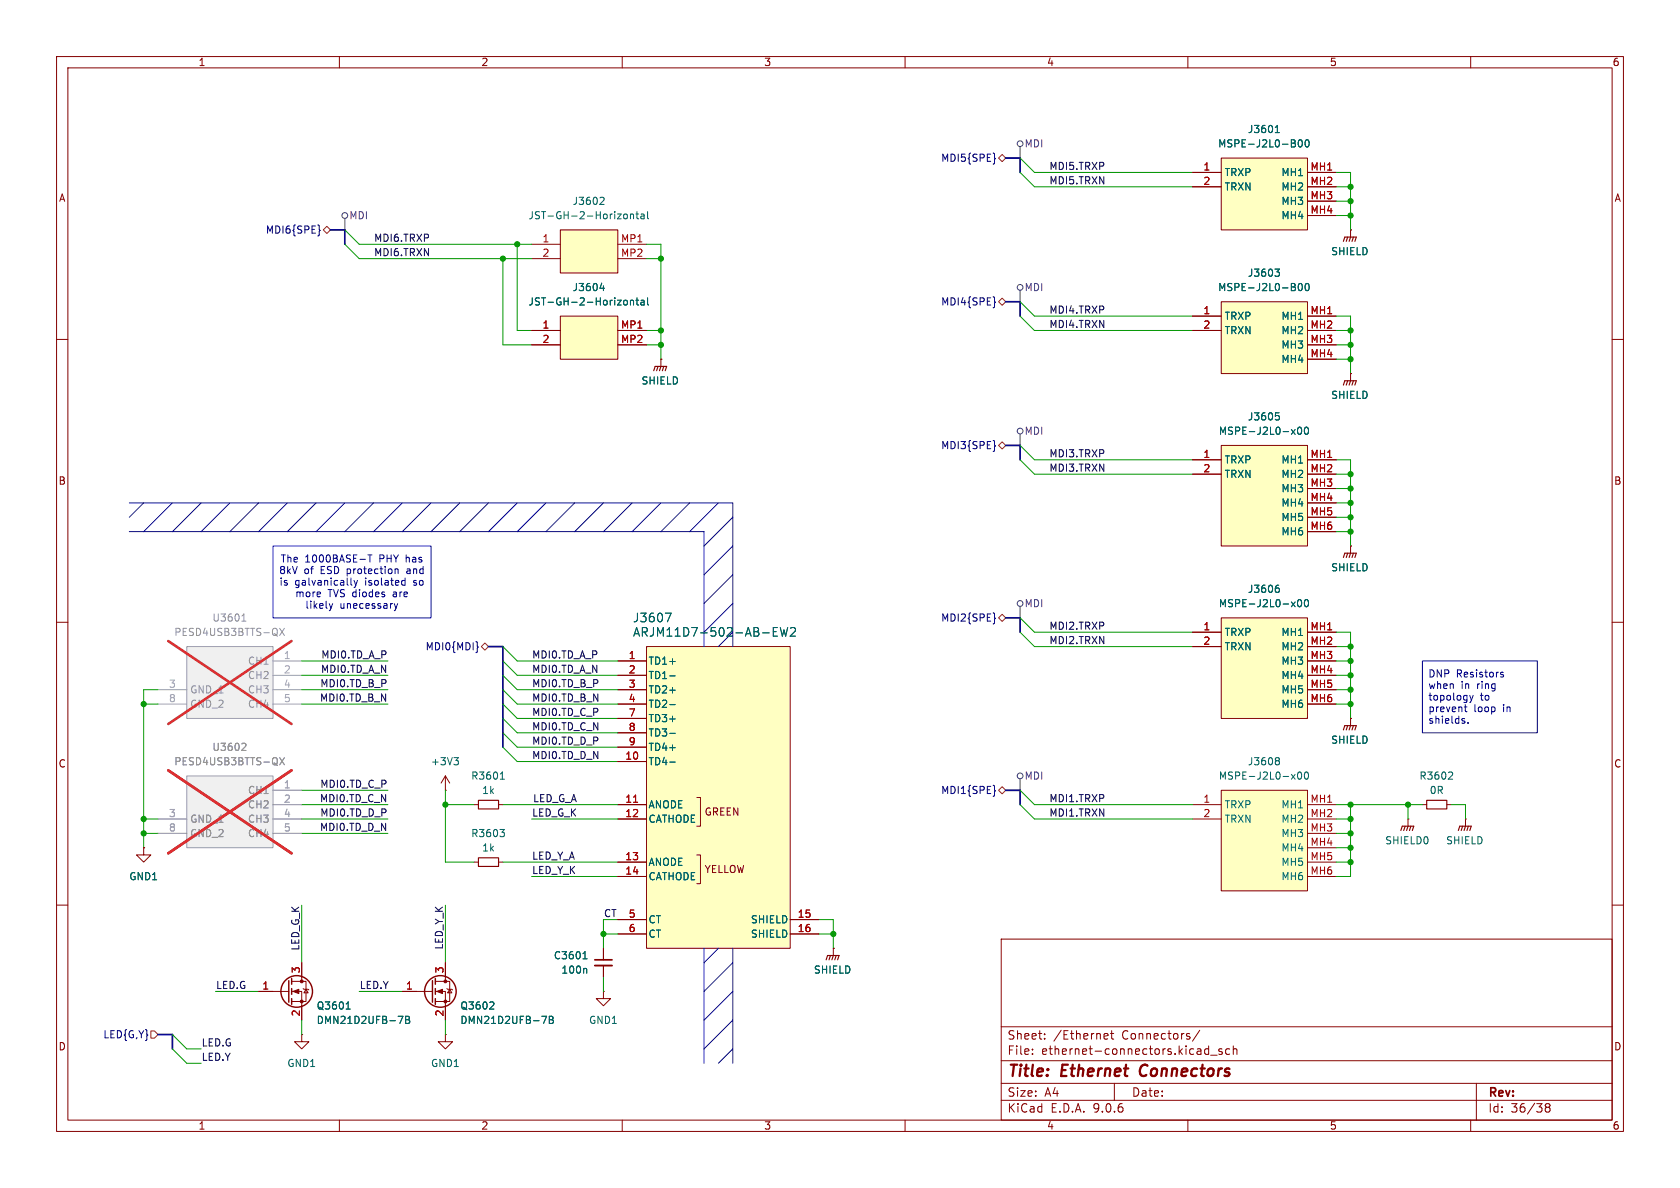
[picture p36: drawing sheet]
<svg xmlns="http://www.w3.org/2000/svg" width="297mm" height="210mm" viewBox="0 0 297 210" stroke-linecap="round" stroke-linejoin="round" font-family="sans-serif">
<defs><g id="words">
<g font-size="2.8" fill="#840000">
<text x="178" y="190.9">Title:</text>
<text x="187.7" y="190.9">Ethernet</text>
<text x="202.4" y="190.9">Connectors</text>
</g>
<g font-size="2.1" fill="#006464">
<text x="111.8" y="110.2">J3607</text>
<text x="111.8" y="112.8">ARJM11D7-502-AB-EW2</text>
</g>
<g font-size="2.1" fill="#840000">
<text x="178" y="184">Sheet:</text>
<text x="186.2" y="184">/Ethernet</text>
<text x="198.4" y="184">Connectors/</text>
<text x="178" y="186.7">File:</text>
<text x="184.1" y="186.7">ethernet-connectors.kicad_sch</text>
<text x="178" y="196.9">KiCad</text>
<text x="178" y="194.1">Size:</text>
<text x="184.7" y="194.1">A4</text>
<text x="185.7" y="196.9">E.D.A.</text>
<text x="193.3" y="196.9">9.0.6</text>
<text x="200" y="194.1">Date:</text>
<text x="263" y="194.3">Rev:</text>
<text x="263" y="196.9">Id:</text>
<text x="267.1" y="196.9">36/38</text>
</g>
<g font-size="1.8" fill="#840000">
<text x="35" y="11.9">1</text>
<text x="85" y="11.9">2</text>
<text x="135" y="11.9">3</text>
<text x="185" y="11.9">4</text>
<text x="235" y="11.9">5</text>
<text x="285" y="11.9">6</text>
<text x="10.3" y="35.9">A</text>
<text x="285.3" y="35.9">A</text>
<text x="10.3" y="85.9">B</text>
<text x="285.3" y="85.9">B</text>
<text x="10.3" y="135.9">C</text>
<text x="285.3" y="135.9">C</text>
<text x="124.5" y="144.4">GREEN</text>
<text x="124.5" y="154.5">YELLOW</text>
<text x="10.3" y="185.9">D</text>
<text x="285.3" y="185.9">D</text>
<text x="35" y="199.9">1</text>
<text x="85" y="199.9">2</text>
<text x="135" y="199.9">3</text>
<text x="185" y="199.9">4</text>
<text x="235" y="199.9">5</text>
<text x="285" y="199.9">6</text>
</g>
<g font-size="1.8" fill="#006464">
<text x="220.5" y="23.7">J3601</text>
<text x="215.3" y="26.3">MSPE-J2L0-B00</text>
<text x="216.4" y="31.3">TRXP</text>
<text x="216.4" y="33.9">TRXN</text>
<text x="226.4" y="31.3">MH1</text>
<text x="226.4" y="33.9">MH2</text>
<text x="93.3" y="39">JST-GH-2-Horizontal</text>
<text x="101.1" y="36.4">J3602</text>
<text x="226.4" y="36.4">MH3</text>
<text x="226.4" y="39">MH4</text>
<text x="235.2" y="45.3">SHIELD</text>
<text x="101.1" y="51.7">J3604</text>
<text x="215.3" y="51.7">MSPE-J2L0-B00</text>
<text x="220.5" y="49.1">J3603</text>
<text x="93.3" y="54.2">JST-GH-2-Horizontal</text>
<text x="216.4" y="56.7">TRXP</text>
<text x="216.4" y="59.3">TRXN</text>
<text x="226.4" y="56.7">MH1</text>
<text x="226.4" y="59.3">MH2</text>
<text x="226.4" y="61.8">MH3</text>
<text x="226.4" y="64.4">MH4</text>
<text x="113.3" y="68.2">SHIELD</text>
<text x="235.2" y="70.7">SHIELD</text>
<text x="215.4" y="77.1">MSPE-J2L0-x00</text>
<text x="220.5" y="74.5">J3605</text>
<text x="216.4" y="82.1">TRXP</text>
<text x="226.4" y="82.1">MH1</text>
<text x="216.4" y="84.7">TRXN</text>
<text x="226.4" y="84.7">MH2</text>
<text x="226.4" y="87.2">MH3</text>
<text x="226.4" y="89.8">MH4</text>
<text x="226.4" y="92.3">MH5</text>
<text x="226.4" y="94.8">MH6</text>
<text x="235.2" y="101.2">SHIELD</text>
<text x="215.4" y="107.5">MSPE-J2L0-x00</text>
<text x="220.5" y="105">J3606</text>
<text x="216.4" y="112.6">TRXP</text>
<text x="226.4" y="112.6">MH1</text>
<text x="114.6" y="117.7">TD1+</text>
<text x="216.4" y="115.2">TRXN</text>
<text x="226.4" y="115.2">MH2</text>
<text x="226.4" y="117.7">MH3</text>
<text x="114.6" y="120.2">TD1-</text>
<text x="114.6" y="122.8">TD2+</text>
<text x="114.6" y="125.3">TD2-</text>
<text x="226.4" y="120.2">MH4</text>
<text x="226.4" y="122.8">MH5</text>
<text x="226.4" y="125.3">MH6</text>
<text x="114.6" y="127.9">TD3+</text>
<text x="114.6" y="130.4">TD3-</text>
<text x="235.2" y="131.7">SHIELD</text>
<text x="76.1" y="135.5">+3V3</text>
<text x="114.6" y="132.9">TD4+</text>
<text x="114.6" y="135.5">TD4-</text>
<text x="220.5" y="135.5">J3608</text>
<text x="83.2" y="138">R3601</text>
<text x="85.1" y="140.6">1k</text>
<text x="114.6" y="143.1">ANODE</text>
<text x="215.4" y="138">MSPE-J2L0-x00</text>
<text x="216.4" y="143.1">TRXP</text>
<text x="226.4" y="143.1">MH1</text>
<text x="250.8" y="138">R3602</text>
<text x="252.7" y="140.6">0R</text>
<text x="83.2" y="148.2">R3603</text>
<text x="114.6" y="145.6">CATHODE</text>
<text x="216.4" y="145.6">TRXN</text>
<text x="226.4" y="145.6">MH2</text>
<text x="226.4" y="148.2">MH3</text>
<text x="244.8" y="149.5">SHIELD0</text>
<text x="255.6" y="149.5">SHIELD</text>
<text x="22.8" y="155.8">GND1</text>
<text x="85.1" y="150.7">1k</text>
<text x="114.6" y="153.3">ANODE</text>
<text x="114.6" y="155.8">CATHODE</text>
<text x="226.4" y="150.7">MH4</text>
<text x="226.4" y="153.3">MH5</text>
<text x="226.4" y="155.8">MH6</text>
<text x="114.6" y="163.4">CT</text>
<text x="114.6" y="166">CT</text>
<text x="132.7" y="163.4">SHIELD</text>
<text x="132.7" y="166">SHIELD</text>
<text x="97.8" y="169.8">C3601</text>
<text x="99.1" y="172.3">100n</text>
<text x="143.8" y="172.3">SHIELD</text>
<text x="55.9" y="178.7">Q3601</text>
<text x="81.3" y="178.7">Q3602</text>
<text x="55.9" y="181.2">DMN21D2UFB-7B</text>
<text x="81.3" y="181.2">DMN21D2UFB-7B</text>
<text x="104" y="181.2">GND1</text>
<text x="50.7" y="188.8">GND1</text>
<text x="76.1" y="188.8">GND1</text>
</g>
<g font-size="1.8" fill="#000084">
<text x="166.3" y="28.8">MDI5{SPE}</text>
<text x="46.9" y="41.5">MDI6{SPE}</text>
<text x="166.3" y="54.2">MDI4{SPE}</text>
<text x="166.3" y="79.6">MDI3{SPE}</text>
<text x="166.3" y="110.1">MDI2{SPE}</text>
<text x="75.1" y="115.2">MDI0{MDI}</text>
<text x="166.3" y="140.6">MDI1{SPE}</text>
<text x="18.2" y="183.7">LED{G,Y}</text>
</g>
<g font-size="1.8" fill="#840084">
<text x="181" y="26.3">MDI</text>
<text x="61.7" y="39">MDI</text>
<text x="181" y="51.7">MDI</text>
<text x="181" y="77.1">MDI</text>
<text x="181" y="107.5">MDI</text>
<text x="181" y="138">MDI</text>
</g>
<g font-size="1.8" fill="#0f0f0f">
<text x="185.4" y="32.7">MDI5.TRXN</text>
<text x="185.4" y="30.1">MDI5.TRXP</text>
<text x="66" y="45.4">MDI6.TRXN</text>
<text x="66" y="42.8">MDI6.TRXP</text>
<text x="185.4" y="58.1">MDI4.TRXN</text>
<text x="185.4" y="55.5">MDI4.TRXP</text>
<text x="185.4" y="80.9">MDI3.TRXP</text>
<text x="185.4" y="83.5">MDI3.TRXN</text>
<text x="185.4" y="111.4">MDI2.TRXP</text>
<text x="185.4" y="114">MDI2.TRXN</text>
<text x="56.6" y="119">MDI0.TD_A_N</text>
<text x="56.7" y="116.5">MDI0.TD_A_P</text>
<text x="94" y="116.5">MDI0.TD_A_P</text>
<text x="94" y="119">MDI0.TD_A_N</text>
<text x="56.5" y="124.1">MDI0.TD_B_N</text>
<text x="56.5" y="121.6">MDI0.TD_B_P</text>
<text x="94" y="121.6">MDI0.TD_B_P</text>
<text x="94" y="124.1">MDI0.TD_B_N</text>
<text x="94" y="129.2">MDI0.TD_C_N</text>
<text x="94" y="126.7">MDI0.TD_C_P</text>
<text x="94" y="131.7">MDI0.TD_D_P</text>
<text x="94" y="134.3">MDI0.TD_D_N</text>
<text x="56.5" y="141.9">MDI0.TD_C_N</text>
<text x="56.5" y="139.4">MDI0.TD_C_P</text>
<text x="94.1" y="141.9">LED_G_A</text>
<text x="185.4" y="141.9">MDI1.TRXP</text>
<text x="56.5" y="147">MDI0.TD_D_N</text>
<text x="56.5" y="144.4">MDI0.TD_D_P</text>
<text x="94" y="144.4">LED_G_K</text>
<text x="185.4" y="144.4">MDI1.TRXN</text>
<text x="94" y="152.1">LED_Y_A</text>
<text x="94" y="154.6">LED_Y_K</text>
<text x="78.4" y="168" transform="rotate(-90 78.4 168)">LED_Y_K</text>
<text x="53" y="168.1" transform="rotate(-90 53 168.1)">LED_G_K</text>
<text x="38.1" y="174.9">LED.G</text>
<text x="63.5" y="174.9">LED.Y</text>
<text x="35.6" y="185.1">LED.G</text>
<text x="35.6" y="187.6">LED.Y</text>
</g>
<g font-size="1.8" fill="#a90000">
<text x="212.7" y="30.2">1</text>
<text x="212.7" y="32.8">2</text>
<text x="231.6" y="30.2">MH1</text>
<text x="231.6" y="32.8">MH2</text>
<text x="231.6" y="35.3">MH3</text>
<text x="231.6" y="37.8">MH4</text>
<text x="95.8" y="42.9">1</text>
<text x="95.8" y="45.5">2</text>
<text x="109.7" y="42.9">MP1</text>
<text x="109.7" y="45.5">MP2</text>
<text x="95.8" y="58.2">1</text>
<text x="109.7" y="58.2">MP1</text>
<text x="212.7" y="55.6">1</text>
<text x="212.7" y="58.2">2</text>
<text x="231.6" y="55.6">MH1</text>
<text x="231.6" y="58.2">MH2</text>
<text x="95.8" y="60.7">2</text>
<text x="109.7" y="60.7">MP2</text>
<text x="231.6" y="60.7">MH3</text>
<text x="231.6" y="63.2">MH4</text>
<text x="212.7" y="81">1</text>
<text x="212.7" y="83.6">2</text>
<text x="231.6" y="81">MH1</text>
<text x="231.6" y="83.6">MH2</text>
<text x="231.6" y="86.1">MH3</text>
<text x="231.6" y="88.6">MH4</text>
<text x="231.6" y="91.2">MH5</text>
<text x="231.6" y="93.7">MH6</text>
<text x="212.7" y="111.5">1</text>
<text x="231.6" y="111.5">MH1</text>
<text x="111.1" y="116.6">1</text>
<text x="111.1" y="119.1">2</text>
<text x="212.7" y="114">2</text>
<text x="231.6" y="114">MH2</text>
<text x="231.6" y="116.6">MH3</text>
<text x="231.6" y="119.1">MH4</text>
<text x="111.1" y="121.7">3</text>
<text x="111.1" y="124.2">4</text>
<text x="231.6" y="121.7">MH5</text>
<text x="231.6" y="124.2">MH6</text>
<text x="111.1" y="126.7">7</text>
<text x="111.1" y="129.3">8</text>
<text x="111.1" y="131.8">9</text>
<text x="110.4" y="134.4">10</text>
<text x="110.4" y="142">11</text>
<text x="212.7" y="142">1</text>
<text x="231.6" y="142">MH1</text>
<text x="110.4" y="144.5">12</text>
<text x="212.7" y="144.5">2</text>
<text x="231.6" y="144.5">MH2</text>
<text x="231.6" y="147.1">MH3</text>
<text x="231.6" y="149.6">MH4</text>
<text x="110.4" y="152.1">13</text>
<text x="110.4" y="154.7">14</text>
<text x="231.6" y="152.1">MH5</text>
<text x="231.6" y="154.7">MH6</text>
<text x="111.1" y="162.3">5</text>
<text x="111.1" y="164.8">6</text>
<text x="140.9" y="162.3">15</text>
<text x="140.9" y="164.8">16</text>
<text x="53.1" y="172.2" transform="rotate(-90 53.1 172.2)">3</text>
<text x="78.5" y="172.2" transform="rotate(-90 78.5 172.2)">3</text>
<text x="46.3" y="175">1</text>
<text x="53.1" y="179.8" transform="rotate(-90 53.1 179.8)">2</text>
<text x="71.7" y="175">1</text>
<text x="78.5" y="179.8" transform="rotate(-90 78.5 179.8)">2</text>
</g>
<g font-size="1.8" fill="#0000c2">
<text x="49.2" y="101.7">8kV</text>
<text x="49.5" y="99.6">The</text>
<text x="53.7" y="101.7">of</text>
<text x="53.9" y="99.6">1000BASE-T</text>
<text x="56.8" y="101.7">ESD protection</text>
<text x="67.2" y="99.6">PHY has</text>
<text x="72.4" y="101.7">and</text>
<text x="49.3" y="103.7">is</text>
<text x="52.1" y="105.8">more</text>
<text x="52.1" y="103.7">galvanically</text>
<text x="53.9" y="107.8">likely</text>
<text x="58" y="105.8">TVS diodes</text>
<text x="60.1" y="107.8">unecessary</text>
<text x="64.7" y="103.7">isolated</text>
<text x="69.8" y="105.8">are</text>
<text x="73.4" y="103.7">so</text>
<text x="252.4" y="120">DNP</text>
<text x="257.5" y="120">Resistors</text>
<text x="252.4" y="122">when</text>
<text x="252.4" y="124.1">topology</text>
<text x="258.3" y="122">in</text>
<text x="261.2" y="122">ring</text>
<text x="261.7" y="124.1">to</text>
<text x="252.4" y="126.1">prevent</text>
<text x="252.4" y="128.1">shields.</text>
<text x="260.5" y="126.1">loop</text>
<text x="265.8" y="126.1">in</text>
</g>
<g font-size="1.8" fill="#989898">
<text x="30.7" y="112.6">PESD4USB3BTTS-QX</text>
<text x="37.5" y="110.1">U3601</text>
<text x="43.7" y="117.7">CH1</text>
<text x="33.5" y="122.8">GND_1</text>
<text x="33.5" y="125.3">GND_2</text>
<text x="43.7" y="120.2">CH2</text>
<text x="43.7" y="122.8">CH3</text>
<text x="43.7" y="125.3">CH4</text>
<text x="30.7" y="135.5">PESD4USB3BTTS-QX</text>
<text x="37.5" y="132.9">U3602</text>
<text x="43.7" y="140.6">CH1</text>
<text x="43.7" y="143.1">CH2</text>
<text x="33.5" y="145.6">GND_1</text>
<text x="33.5" y="148.2">GND_2</text>
<text x="43.7" y="145.6">CH3</text>
<text x="43.7" y="148.2">CH4</text>
</g>
<g font-size="1.8" fill="#aaa">
<text x="50.1" y="116.6">1</text>
<text x="50.1" y="119.1">2</text>
<text x="29.8" y="121.7">3</text>
<text x="29.8" y="124.2">8</text>
<text x="50.1" y="121.7">4</text>
<text x="50.1" y="124.2">5</text>
<text x="50.1" y="139.4">1</text>
<text x="50.1" y="142">2</text>
<text x="29.8" y="144.5">3</text>
<text x="29.8" y="147.1">8</text>
<text x="50.1" y="144.5">4</text>
<text x="50.1" y="147.1">5</text>
</g>
<text font-size="1.8" fill="#009600" x="106.7" y="162.2">CT</text>
</g></defs>
<g fill="none" stroke="#840000" stroke-width=".18">
<path d="M10 10h277v190h-277zM12 12h273v186h-273zM60 10v2M110 10v2M160 10v2M210 10v2M260 10v2M10 60h2M285 60h2M10 110h2M285 110h2M10 160h2"/>
<path d="M177 166h108v32h-108zM285 160h2M60 198v2M110 198v2M160 198v2M177 194.5h108M177 191.5h108M177 187.5h108M177 181.5h108M182.5 186.3v.1M182.5 185.5v.1M184.7 183.6v.1"/>
<path d="M184.7 182.8v.1M195.4 182.7l.4 .1 .1 .3-.7 .1M195.8 183.6l-.4 .1M196.3 182.7h.6M196.5 182.2v1.3l.4 .2M197 191.5v3M210 198v2M212.1 182.1l-1.3 2M213.1 186.3h.6M213.1 185.5h.6M213.7 184.9v1.5M214 186.5h1.2"/>
<path d="M216 185.5l-.3-.1-.2 .2v.2l.5 .2v.3h-.5M217.4 185.5l-.4-.1-.3 .3v.4l.1 .2h.6M218 185.5l.2-.1 .4 .1 .1 .9M218 184.9v1.5M260 198v2M261 191.5v6.5M273.5 195.7l-.3-.2 .3-.4 .4 .1 .1 .2-.3 .3M273.5 195.7l-.3 .3v.5l.3 .1 .4-.1 .1-.2v-.4l-.3-.2M273.5 195.7h.2"/>
</g>
<path d="M201.8 188.5a1.27 1.27 0 0 0 0 1.6" fill="none" stroke="#840000" stroke-width=".4"/>
<path d="M215.9 139.7h15.2v17.8h-15.2z" fill="#ffffc2"/>
<path d="M215.9 139.7h15.2v17.8h-15.2zM210.8 142.2h5.1M210.8 144.8h5.1M231.1 142.2h5.1M231.1 144.8h5.1M231.1 147.3h5.1M231.1 149.9h5.1M231.1 152.4h5.1M231.1 154.9h5.1" fill="none" stroke="#840000" stroke-width=".18"/>
<path d="M225.7 133.9h.2l.3 .3-.3 .3M225.7 134.5h.2M225.9 134.5l.3 .2v.3l-.1 .1-.4 .1M228.3 136.9l.7 .8M229 136.9l-.7 .8M229.5 136.6l.2-.1a.68 .68 0 0 1 .4 .6 .68 .68 0 0 1-.4 .6l-.2-.1-.1-.3zM230.7 136.6l.2-.1a.68 .68 0 0 1 .4 .6 .68 .68 0 0 1-.4 .6l-.2-.1-.1-.3z" fill="none" stroke="#006464" stroke-width=".18"/>
<path d="M99.1 40.6h10.1v7.7h-10.1z" fill="#ffffc2"/>
<path d="M94 43.2h5.1M94 45.7h5.1M99.1 40.6h10.1v7.7h-10.1zM109.2 43.2h5.1M109.2 45.7h5.1" fill="none" stroke="#840000" stroke-width=".18"/>
<path d="M106.3 34.9h.4l.1 .3-.8 .9h.8M110.3 38l.4-.2 .2 .3-.1 .5-.3 .1-.2-.1M111.5 38l.1-.2 .3 .1 .1 .8M111.5 37.8v.9M112.4 37.8h.5M112.6 37.4v1.1l.3 .2M113.3 37.9h.5l.1 .8M113.9 38.1l-.4 .1-.2 .2 .2 .3 .4-.1M114.5 37.4v1.1l.2 .2" fill="none" stroke="#006464" stroke-width=".18"/>
<path d="M99.1 55.9h10.1v7.6h-10.1z" fill="#ffffc2"/>
<path d="M94 58.4h5.1M99.1 55.9h10.1v7.6h-10.1zM109.2 58.4h5.1M238.8 40.6h.1M238.8 40.6v1.3M94 61h5.1M109.2 61h5.1M248.9 144.8h.1M248.9 144.8v1.3M147.3 167.6h.1M147.3 167.6v1.3" fill="none" stroke="#840000" stroke-width=".18"/>
<path d="M106.1 51h.8M106.7 50.5v.9M110.3 53.2l.4-.1 .2 .2-.1 .6h-.3l-.2-.1M111.5 53.2l.1-.1h.3l.1 .8M111.5 53.1v.8M112.4 53.1h.5M112.6 52.6v1.1l.3 .2M113.3 53.1h.5l.1 .8M113.9 53.4h-.4l-.2 .2 .2 .3h.4M114.5 52.6v1.1l.2 .2" fill="none" stroke="#006464" stroke-width=".18"/>
<path d="M237.5 42.7l.2-.8h2.1l-.3 .8M238.3 41.9l-.3 .8M238.8 41.9l-.3 .8M239.3 41.9l-.3 .8M247.6 146.8l.3-.7h2l-.2 .7M248.4 146.1l-.2 .7M248.9 146.1l-.2 .7M249.4 146.1l-.2 .7M146 169.7l.3-.8h2l-.2 .8M146.8 168.9l-.2 .8M147.3 168.9l-.2 .8M147.8 168.9l-.2 .8" fill="none" stroke="#840000" stroke-width=".2"/>
<path d="M215.9 109.2h15.2v17.8h-15.2z" fill="#ffffc2"/>
<path d="M210.8 111.8h5.1M210.8 114.3h5.1M215.9 109.2h15.2v17.8h-15.2zM231.1 111.8h5.1M231.1 114.3h5.1M231.1 116.8h5.1M231.1 119.4h5.1M231.1 121.9h5.1M231.1 124.5h5.1M259.1 144.8h.1M259.1 144.8v1.3" fill="none" stroke="#840000" stroke-width=".18"/>
<path d="M225.7 103.9h.2l.3 .3-.1 .4-.4 .1M225.8 103.4h.3M228.3 106.4l.7 .9M229 106.4l-.7 .9M229.5 106.1l.2-.1a.68 .68 0 0 1 .4 .6 .68 .68 0 0 1-.4 .7l-.2-.2-.1-.3zM230.7 106.1l.2-.1a.68 .68 0 0 1 .4 .6 .68 .68 0 0 1-.4 .7l-.2-.2-.1-.3z" fill="none" stroke="#006464" stroke-width=".18"/>
<path d="M257.8 146.8l.3-.7h2l-.3 .7M258.6 146.1l-.3 .7M259.1 146.1l-.3 .7M259.6 146.1l-.3 .7" fill="none" stroke="#840000" stroke-width=".2"/>
<path d="M215.9 27.9h15.2v12.7h-15.2z" fill="#ffffc2"/>
<path d="M210.8 30.5h5.1M210.8 33h5.1M215.9 27.9h15.2v12.7h-15.2zM231.1 30.5h5.1M231.1 33h5.1M231.1 35.6h5.1M231.1 38.1h5.1" fill="none" stroke="#840000" stroke-width=".18"/>
<path d="M225.5 23.4h.7M225.6 22.5l.2-.3v1.2M229 25.4v.5M229.6 24.8l.2-.1a.68 .68 0 0 1 .4 .6 .68 .68 0 0 1-.4 .7l-.2-.1-.1-.4zM230.8 24.8l.2-.1a.68 .68 0 0 1 .5 .6 .68 .68 0 0 1-.5 .7l-.2-.1-.1-.4z" fill="none" stroke="#006464" stroke-width=".18"/>
<path d="M215.9 53.3h15.2v12.7h-15.2z" fill="#ffffc2"/>
<g fill="none" stroke="#840000" stroke-width=".18">
<path d="M210.8 55.9h5.1M210.8 58.4h5.1M215.9 53.3h15.2v12.7h-15.2zM231.1 55.9h5.1M231.1 58.4h5.1M231.1 61h5.1M231.1 63.5h5.1M238.8 127h.1M238.8 127v1.3M45.7 175.3h5.4M51.6 173.5h2.5v3.5h-2.5M51.6 175.3h1.7v5"/>
<path d="M53.3 170.2v3.3M53.6 174.8l.1 .1h.8l.1 .1M54.1 174.9l.4 .6h-.8zM78.7 182.9v1.3h1.3l-1.3 1.2-1.2-1.2h1.2M78.7 182.9h.1"/>
</g>
<path d="M225.4 47.6h.8l-.4 .5 .3 .1 .1 .4-.3 .2h-.3M229 50.8v.5M229.6 50.2l.2-.1a.68 .68 0 0 1 .4 .6 .68 .68 0 0 1-.4 .7l-.2-.1-.1-.4zM230.8 50.2l.2-.1a.68 .68 0 0 1 .5 .6 .68 .68 0 0 1-.5 .7l-.2-.1-.1-.4zM61.2 178.4h.7M61.4 177.3l.2-.2v1.3M70.4 179.6h.8l-.5 1.3M71.7 179.6h.4l.3 .3-.3 .4 .3 .1v.3l-.2 .2h-.5zM71.7 180.3h.4" fill="none" stroke="#006464" stroke-width=".18"/>
<path d="M237.5 129l.2-.7h2.1l-.3 .7M238.3 128.3l-.3 .7M238.8 128.3l-.3 .7M239.3 128.3l-.3 .7" fill="none" stroke="#840000" stroke-width=".2"/>
<g fill="none" stroke="#840000" stroke-width=".25">
<path d="M51.1 173.4v3.8M51.6 173v1M51.6 174.8v1M51.6 176.5v1"/>
<circle cx="52.5" cy="175.3" r="2.79"/>
</g>
<g fill="#840000" stroke="#840000" stroke-width=".18">
<path d="M51.8 175.3l1-.4v.7z"/>
<circle cx="53.3" cy="173.5" r=".25"/>
<circle cx="53.3" cy="177" r=".25"/>
</g>
<path d="M33 114.3h15.3v12.7h-15.3z" fill="#f0f0f0"/>
<path d="M33 114.3h15.3v12.7h-15.3zM48.3 116.8h5M48.3 119.4h5M27.9 121.9h5.1M27.9 124.5h5.1M48.3 121.9h5M48.3 124.5h5" fill="none" stroke="#a1a1a1" stroke-width=".18"/>
<path d="M42.8 109.8h.7M42.9 108.8l.2-.3v1.3M49.4 111.1l.9 1.2M50.3 111.1l-.9 1.2" fill="none" stroke="#989898" stroke-width=".18"/>
<path d="M29.7 113.3l21.8 14.7M51.5 113.3l-21.8 14.7" fill="none" stroke="#e12e31" stroke-width=".46"/>
<path d="M33 137.2h15.3v12.7h-15.3z" fill="#f0f0f0"/>
<path d="M33 137.2h15.3v12.7h-15.3zM48.3 139.7h5M27.9 144.8h5.1M27.9 147.3h5.1M48.3 142.2h5M48.3 144.8h5M48.3 147.3h5" fill="none" stroke="#a1a1a1" stroke-width=".18"/>
<path d="M42.9 131.4l.5 .1 .1 .3-.8 .9h.8M49.4 133.9l.9 1.3M50.3 133.9l-.9 1.3" fill="none" stroke="#989898" stroke-width=".18"/>
<path d="M29.7 136.2l21.8 14.6M51.5 136.2l-21.8 14.6" fill="none" stroke="#e12e31" stroke-width=".46"/>
<path d="M115.6 65.5l.2-.7h2.1l-.3 .7M116.3 64.8l-.2 .7M116.8 64.8l-.2 .7M117.3 64.8l-.2 .7M237.5 98.6l.2-.8h2.1l-.3 .8M238.3 97.8l-.3 .8M238.8 97.8l-.3 .8M239.3 97.8l-.3 .8M84.6 151.6h3.5v1.6h-3.5zM84.6 141.5h3.5v1.5h-3.5z" fill="none" stroke="#840000" stroke-width=".2"/>
<path d="M116.8 63.5h.1M116.8 63.5v1.3M238.8 96.5h.1M238.8 96.5v1.3M78.7 139.7h.1M78.7 137.2l.8 1.2M78.7 137.2l-.7 1.2M78.7 137.2v2.5M83.8 152.4h.8M83.8 142.2h.8M88.1 152.4h.8M88.1 142.2h.8" fill="none" stroke="#840000" stroke-width=".18"/>
<path d="M80.3 133.9h.7l-.4 .5M80.8 134.4l.2 .3v.3l-.2 .2M88.4 137.7h.8M88.6 136.8l.2-.3v1.2M88.4 146.6h.8l-.5 .5M88.9 147.1l.3 .3v.3l-.3 .2" fill="none" stroke="#006464" stroke-width=".18"/>
<path d="M215.9 78.7h15.2v17.8h-15.2z" fill="#ffffc2"/>
<g fill="none" stroke="#840000" stroke-width=".18">
<path d="M215.9 78.7h15.2v17.8h-15.2zM238.8 66h.1M238.8 66v1.3M210.8 81.3h5.1M210.8 83.8h5.1M231.1 81.3h5.1M231.1 83.8h5.1M231.1 86.4h5.1M231.1 88.9h5.1M231.1 91.4h5.1M231.1 94h5.1M25.4 149.9v1.2h1.3l-1.3 1.3-1.3-1.3h1.3"/>
<path d="M25.4 149.9h.1M251.5 142.2h.7M255.8 142.2h.7M71.1 175.3h5.4M77 173.5h2.5v3.5h-2.5M77 175.3h1.7v5M78.7 170.2v3.3M79 174.8l.1 .1h.8l.1 .1M79.5 174.9l.4 .6h-.8zM106.7 175.3v1.2h-1.3l1.3 1.3 1.2-1.3h-1.2M106.7 175.3h.1M106.7 167.6v2.1"/>
<path d="M106.7 170.7v2M53.3 182.9v1.3h1.3l-1.3 1.2-1.2-1.2h1.2M53.3 182.9h.1"/>
</g>
<g fill="none" stroke="#006464" stroke-width=".18">
<path d="M225.5 73h.6M225.6 73.5h.3l.3 .2-.1 .5h-.5M228.3 75.9l.7 .9M229 75.9l-.7 .9M229.5 75.6l.2-.1a.68 .68 0 0 1 .4 .6 .68 .68 0 0 1-.4 .7l-.2-.1-.1-.4zM230.7 75.6l.2-.1a.68 .68 0 0 1 .4 .6 .68 .68 0 0 1-.4 .7l-.2-.1-.1-.4zM256.6 136.5l.2 .2v.3l-.8 .7h.8M87.1 177.1l.2 .3v.3l-.8 .7h.8M95.8 179.6h.8l-.5 1.3M97.1 179.6h.4l.3 .3-.3 .4 .3 .1v.3l-.2 .2h-.5zM103.1 169.5h.7M103.2 168.5l.2-.3v1.3"/>
<path d="M103.5 171.2l.2 .2v.6M97.1 180.3h.4"/>
</g>
<path d="M237.5 68.1l.2-.8h2.1l-.3 .8M238.3 67.3l-.3 .8M238.8 67.3l-.3 .8M239.3 67.3l-.3 .8M252.2 141.5h3.6v1.5h-3.6z" fill="none" stroke="#840000" stroke-width=".2"/>
<g fill="none" stroke="#840000" stroke-width=".25">
<path d="M76.5 173.4v3.8M77 173v1M77 174.8v1M77 176.5v1"/>
<circle cx="77.9" cy="175.3" r="2.79"/>
</g>
<g fill="#840000" stroke="#840000" stroke-width=".18">
<path d="M77.2 175.3l1-.4v.7z"/>
<circle cx="78.7" cy="173.5" r=".25"/>
<circle cx="78.7" cy="177" r=".25"/>
</g>
<path d="M105.2 169.7h3" fill="none" stroke="#840000" stroke-width=".3"/>
<path d="M105.2 170.7h3" fill="none" stroke="#840000" stroke-width=".33"/>
<path d="M114.3 114.3h25.4v53.3h-25.4z" fill="#ffffc2"/>
<g fill="none" stroke="#840000" stroke-width=".18">
<path d="M210.8 30.5h5.1M210.8 33h5.1M231.1 30.5h5.1M231.1 33h5.1M231.1 35.6h5.1M231.1 38.1h5.1M94 58.4h5.1M109.2 58.4h5.1M210.8 58.4h5.1M210.8 55.9h5.1M231.1 58.4h5.1M231.1 55.9h5.1"/>
<path d="M238.8 40.6h.1M94 61h5.1M109.2 61h5.1M116.8 63.5h.1M231.1 61h5.1M231.1 63.5h5.1M238.8 66h.1M210.8 81.3h5.1M210.8 83.8h5.1M231.1 81.3h5.1M231.1 83.8h5.1M231.1 86.4h5.1"/>
<path d="M231.1 88.9h5.1M231.1 91.4h5.1M231.1 94h5.1M238.8 96.5h.1M109.2 116.8h5.1M109.2 119.4h5.1M114.3 114.3h25.4v53.3h-25.4zM210.8 111.8h5.1M210.8 114.3h5.1M231.1 116.8h5.1M231.1 119.4h5.1M231.1 111.8h5.1"/>
<path d="M231.1 114.3h5.1M109.2 121.9h5.1M109.2 124.5h5.1M109.2 127h5.1M109.2 129.5h5.1M109.2 132.1h5.1M109.2 134.6h5.1M231.1 121.9h5.1M231.1 124.5h5.1M238.8 127h.1M25.4 149.9h.1M109.2 142.2h5.1"/>
<path d="M109.2 144.8h5.1M109.2 152.4h5.1M109.2 154.9h5.1M123.2 141h.6v5.1h-.6M123.2 151.1h.6v5.1h-.6M45.7 175.3h2.6M53.3 170.2v2.5M53.3 177.8v2.5M71.1 175.3h2.6M78.7 170.2v2.5M78.7 177.8v2.5M106.7 167.6v2.1"/>
<path d="M106.7 170.7v2M109.2 162.6h5.1M109.2 165.1h5.1M139.7 162.6h5.1M139.7 165.1h5.1M147.3 167.6h.1"/>
</g>
<g fill="none" stroke="#006464" stroke-width=".18">
<path d="M225.5 23.4h.7M225.6 22.5l.2-.3v1.2M229 25.4v.5M229.6 24.8l.2-.1a.68 .68 0 0 1 .4 .6 .68 .68 0 0 1-.4 .7l-.2-.1-.1-.4zM230.8 24.8l.2-.1a.68 .68 0 0 1 .5 .6 .68 .68 0 0 1-.5 .7l-.2-.1-.1-.4zM106.1 51h.8M106.7 50.5v.9M110.3 53.2l.4-.1 .2 .2-.1 .6h-.3l-.2-.1M111.5 53.2l.1-.1h.3l.1 .8M111.5 53.1v.8M112.4 53.1h.5M112.6 52.6v1.1l.3 .2"/>
<path d="M113.3 53.1h.5l.1 .8M113.9 53.4h-.4l-.2 .2 .2 .3h.4M114.5 52.6v1.1l.2 .2M225.4 47.6h.8l-.4 .5 .3 .1 .1 .4-.3 .2h-.3M229 50.8v.5M229.6 50.2l.2-.1a.68 .68 0 0 1 .4 .6 .68 .68 0 0 1-.4 .7l-.2-.1-.1-.4zM230.8 50.2l.2-.1a.68 .68 0 0 1 .5 .6 .68 .68 0 0 1-.5 .7l-.2-.1-.1-.4zM225.5 73h.6M225.6 73.5h.3l.3 .2-.1 .5h-.5M228.3 75.9l.7 .9M229 75.9l-.7 .9M229.5 75.6l.2-.1a.68 .68 0 0 1 .4 .6 .68 .68 0 0 1-.4 .7l-.2-.1-.1-.4z"/>
<path d="M230.7 75.6l.2-.1a.68 .68 0 0 1 .4 .6 .68 .68 0 0 1-.4 .7l-.2-.1-.1-.4zM117.6 108.4h1l-.6 1.5M118.4 119.5h1M136.7 111.7h.5M137.4 110.9h-.7v1.6h.7M137.9 110.9l.4 1.6 .3-1.1 .3 1.1 .4-1.6M139.8 111.1l.5-.2 .3 .2v.3l-.9 1.1h.9M225.7 103.9h.2l.3 .3-.1 .4-.4 .1M225.8 103.4h.3M228.3 106.4l.7 .9M229 106.4l-.7 .9M229.5 106.1l.2-.1a.68 .68 0 0 1 .4 .6 .68 .68 0 0 1-.4 .7l-.2-.2-.1-.3z"/>
<path d="M230.7 106.1l.2-.1a.68 .68 0 0 1 .4 .6 .68 .68 0 0 1-.4 .7l-.2-.2-.1-.3zM118.4 124.6h1M118.4 129.6h1M118.4 134.7h1M61.2 178.4h.7M61.4 177.3l.2-.2v1.3M70.4 179.6h.8l-.5 1.3M71.7 179.6h.4l.3 .3-.3 .4 .3 .1v.3l-.2 .2h-.5zM87.1 177.1l.2 .3v.3l-.8 .7h.8M95.8 179.6h.8l-.5 1.3M97.1 179.6h.4l.3 .3-.3 .4 .3 .1v.3l-.2 .2h-.5zM103.1 169.5h.7"/>
<path d="M103.2 168.5l.2-.3v1.3M103.5 171.2l.2 .2v.6M71.7 180.3h.4M97.1 180.3h.4"/>
</g>
<path d="M112 141.8h.7" fill="none" stroke="#a90000" stroke-width=".18"/>
<g fill="none" stroke="#484848" stroke-width=".18">
<path d="M61 38.6v2M180.3 25.9v2M180.3 51.3v2M180.3 76.7v2M180.3 107.2v2M180.3 137.7v2"/>
<circle cx="61" cy="38.1" r=".51"/>
<circle cx="180.3" cy="25.4" r=".51"/>
<circle cx="180.3" cy="50.8" r=".51"/>
<circle cx="180.3" cy="76.2" r=".51"/>
<circle cx="180.3" cy="106.7" r=".51"/>
<circle cx="180.3" cy="137.2" r=".51"/>
</g>
<path d="M56.4 39.8v.8l.2 .1-.2 .2v.7M175.8 27.1v.8l.2 .1-.2 .2v.7M175.8 52.5v.8l.2 .1-.2 .2v.7M175.8 77.9v.8l.2 .1-.2 .2v.7M84.3 113.5l.1 .7 .2 .2-.2 .2-.1 .7M175.8 108.4v.7l.2 .2-.2 .2v.7M175.8 138.9v.7l.2 .2-.2 .2v.7" fill="none" stroke="#000084" stroke-width=".18"/>
<path d="M176.5 27.9l.7-.6 .6 .6-.6 .7zM57.1 40.6l.7-.6 .6 .6-.6 .7zM176.5 53.3l.7-.6 .6 .6-.6 .7zM176.5 78.7l.7-.6 .6 .6-.6 .7zM85.1 114.3l.6-.6 .7 .6-.7 .6zM176.5 109.2l.7-.6 .6 .6-.6 .7zM176.5 139.7l.7-.6 .6 .6-.6 .6zM26.7 182.2h.6l.6 .7-.6 .6h-.6z" fill="none" stroke="#725600" stroke-width=".18"/>
<g fill="none" stroke="#0000c2" stroke-width=".18">
<path d="M22.9 94h101.6v20.3M22.9 88.9h106.6v25.4M25.4 88.9l-2.5 2.5M30.5 88.9l-5.1 5.1M35.6 88.9l-5.1 5.1M40.6 88.9l-5 5.1M45.7 88.9l-5.1 5.1M48.3 96.5h27.9v12.7h-27.9zM50.8 88.9l-5.1 5.1M55.9 88.9l-5.1 5.1M61 88.9l-5.1 5.1M65 98.1h.8"/>
<path d="M65.4 98.1v1.3M66 88.9l-5 5.1M71.1 88.9l-5.1 5.1M76.2 88.9l-5.1 5.1M81.3 88.9l-5.1 5.1M86.4 88.9l-5.1 5.1M91.4 88.9l-5 5.1M96.5 88.9l-5.1 5.1M101.6 88.9l-5.1 5.1M106.7 88.9l-5.1 5.1M111.8 88.9l-5.1 5.1M116.8 88.9l-5 5.1"/>
<path d="M121.9 88.9l-5.1 5.1M127 88.9l-5.1 5.1M129.5 96.5l-5 5.1M129.5 91.4l-5 5.1M58.2 106.7l.3 .8M58.5 107.5l-.1 .3M58.8 106.7l-.3 .8M62 102.2v1.1l.2 .1M62.6 102.6l.3 .8M62.9 103.4l-.3 .5M63.2 102.6l-.3 .8M69.7 106.7l.3 .8"/>
<path d="M69.8 100.7l.2-.1h.3l.1 .8M70 107.5l-.3 .5M70.3 106.7l-.3 .8M71.2 102.6l.4 .1M71.6 102.2v1.2M71.6 103.4h-.4M129.5 101.6l-5 5.1M129.5 106.7l-5 5.1M129.5 111.8l-2.5 2.5M251.5 116.8h20.3v12.7h-20.3zM265.3 119.2l.5 .1v.2l-.2 .2-.3-.1M265.3 118.9h.5"/>
<path d="M258.8 127.4l.2 .2-.2 .3M258.8 127l.1 .1M259 124.5v1.1l.3 .2M259.5 127.7v.2M259.8 122.9l.3 .9M260.1 123.8l-.3 .4M260.4 122.9l-.3 .9M124.5 167.6v20.4M127 167.6l-2.5 2.6M129.5 167.6v20.4M129.5 175.3l-5 5M129.5 170.2l-5 5.1"/>
<path d="M129.5 180.3l-5 5.1M129.5 185.4l-2.5 2.6"/>
</g>
<path d="M177.8 27.9h2.5v2.6M58.4 40.6h2.6v2.6M177.8 53.3h2.5v2.6M177.8 78.7h2.5v2.6M86.4 114.3h2.5v17.8M177.8 109.2h2.5v2.6M177.8 139.7h2.5v2.5M27.9 182.9h2.6v2.5" fill="none" stroke="#000084" stroke-width=".3"/>
<g fill="none" stroke="#009600" stroke-width=".18">
<path d="M180.3 30.5l2.6 2.5h27.9M180.3 27.9l2.6 2.6h27.9M236.2 30.5h2.6v10.1M236.2 35.6h2.6M236.2 38.1h2.6M236.2 33h2.6M61 40.6l2.5 2.6h30.5M61 43.2l2.5 2.5h30.5M88.9 45.7v15.3h5.1M91.4 43.2v15.2h2.6M114.3 43.2h2.5v20.3M114.3 58.4h2.5"/>
<path d="M114.3 45.7h2.5M180.3 55.9l2.6 2.5h27.9M180.3 53.3l2.6 2.6h27.9M236.2 55.9h2.6v10.1M236.2 58.4h2.6M114.3 61h2.5M180.3 78.7l2.6 2.6h27.9M236.2 61h2.6M236.2 63.5h2.6M180.3 81.3l2.6 2.5h27.9M236.2 81.3h2.6v15.2M236.2 83.8h2.6"/>
<path d="M236.2 91.4h2.6M236.2 88.9h2.6M236.2 86.4h2.6M236.2 94h2.6M53.3 116.8h15.3M53.3 119.4h15.3M88.9 114.3l2.5 2.5h17.8M88.9 119.4l2.5 2.5h17.8M88.9 116.8l2.5 2.6h17.8M180.3 109.2l2.6 2.6h27.9M180.3 111.8l2.6 2.5h27.9M236.2 116.8h2.6"/>
<path d="M236.2 119.4h2.6M236.2 111.8h2.6v15.2M236.2 114.3h2.6M25.4 124.5h2.5M27.9 121.9h-2.5v28M53.3 121.9h15.3M53.3 124.5h15.3M53.3 139.7h15.3M78.7 139.7v12.7h5.1M88.9 121.9l2.5 2.6h17.8M88.9 124.5l2.5 2.5h17.8M88.9 127l2.5 2.5h17.8"/>
<path d="M88.9 129.5l2.5 2.6h17.8M88.9 132.1l2.5 2.5h17.8M180.3 139.7l2.6 2.5h27.9M236.2 121.9h2.6M236.2 124.5h2.6M25.4 144.8h2.5M25.4 147.3h2.5M53.3 144.8h15.3M53.3 147.3h15.3M53.3 142.2h15.3M78.7 142.2h5.1M88.9 142.2h20.3"/>
<path d="M88.9 152.4h20.3M94 144.8h15.2M94 154.9h15.2M180.3 142.2l2.6 2.6h27.9M236.2 144.8h2.6M236.2 147.3h2.6M236.2 142.2h15.3M236.2 152.4h2.6M236.2 149.9h2.6M238.8 142.2v12.7h-2.6M248.9 142.2v2.6M256.5 142.2h2.6v2.6"/>
<path d="M38.1 175.3h7.6M53.3 160v10.2M63.5 175.3h7.6M78.7 160v10.2M106.7 162.6v5M106.7 172.7v2.6M106.7 165.1h2.5M144.8 165.1h2.5M144.8 162.6h2.5v5M30.5 185.4l2.5 2.6h2.6M30.5 182.9l2.5 2.5h2.6M53.3 180.3v2.6"/>
<path d="M78.7 180.3v2.6"/>
</g>
<path d="M42.9 131.4l.5 .1 .1 .3-.8 .9h.8M49.4 133.9l.9 1.3M50.3 133.9l-.9 1.3" fill="none" stroke="#989898" stroke-width=".18"/>
<path d="M48.3 139.7h5M27.9 144.8h5.1M27.9 147.3h5.1M48.3 142.2h5M48.3 144.8h5M48.3 147.3h5" fill="none" stroke="#a1a1a1" stroke-width=".18"/>
<path d="M29.7 136.2l21.8 14.6M51.5 136.2l-21.8 14.6" fill="none" stroke="#e12e31" stroke-width=".46"/>
<g fill="#009600" stroke="#009600" stroke-width=".18">
<circle cx="25.4" cy="147.3" r=".46"/>
<circle cx="25.4" cy="124.5" r=".46"/>
<circle cx="25.4" cy="144.8" r=".46"/>
<circle cx="106.7" cy="165.1" r=".46"/>
<circle cx="116.8" cy="45.7" r=".46"/>
<circle cx="91.4" cy="43.2" r=".46"/>
<circle cx="88.9" cy="45.7" r=".46"/>
<circle cx="116.8" cy="58.4" r=".46"/>
<circle cx="116.8" cy="61" r=".46"/>
<circle cx="78.7" cy="142.2" r=".46"/>
<circle cx="238.8" cy="114.3" r=".46"/>
<circle cx="238.8" cy="94" r=".46"/>
<circle cx="238.8" cy="91.4" r=".46"/>
<circle cx="238.8" cy="121.9" r=".46"/>
<circle cx="238.8" cy="124.5" r=".46"/>
<circle cx="248.9" cy="142.2" r=".46"/>
<circle cx="238.8" cy="119.4" r=".46"/>
<circle cx="238.8" cy="116.8" r=".46"/>
<circle cx="238.8" cy="61" r=".46"/>
<circle cx="238.8" cy="83.8" r=".46"/>
<circle cx="238.8" cy="58.4" r=".46"/>
<circle cx="238.8" cy="63.5" r=".46"/>
<circle cx="238.8" cy="35.6" r=".46"/>
<circle cx="238.8" cy="33" r=".46"/>
<circle cx="238.8" cy="86.4" r=".46"/>
<circle cx="238.8" cy="88.9" r=".46"/>
<circle cx="238.8" cy="38.1" r=".46"/>
<circle cx="238.8" cy="142.2" r=".46"/>
<circle cx="238.8" cy="147.3" r=".46"/>
<circle cx="238.8" cy="144.8" r=".46"/>
<circle cx="238.8" cy="152.4" r=".46"/>
<circle cx="238.8" cy="149.9" r=".46"/>
<circle cx="147.3" cy="165.1" r=".46"/>
</g>
<use href="#words"/>
</svg>
